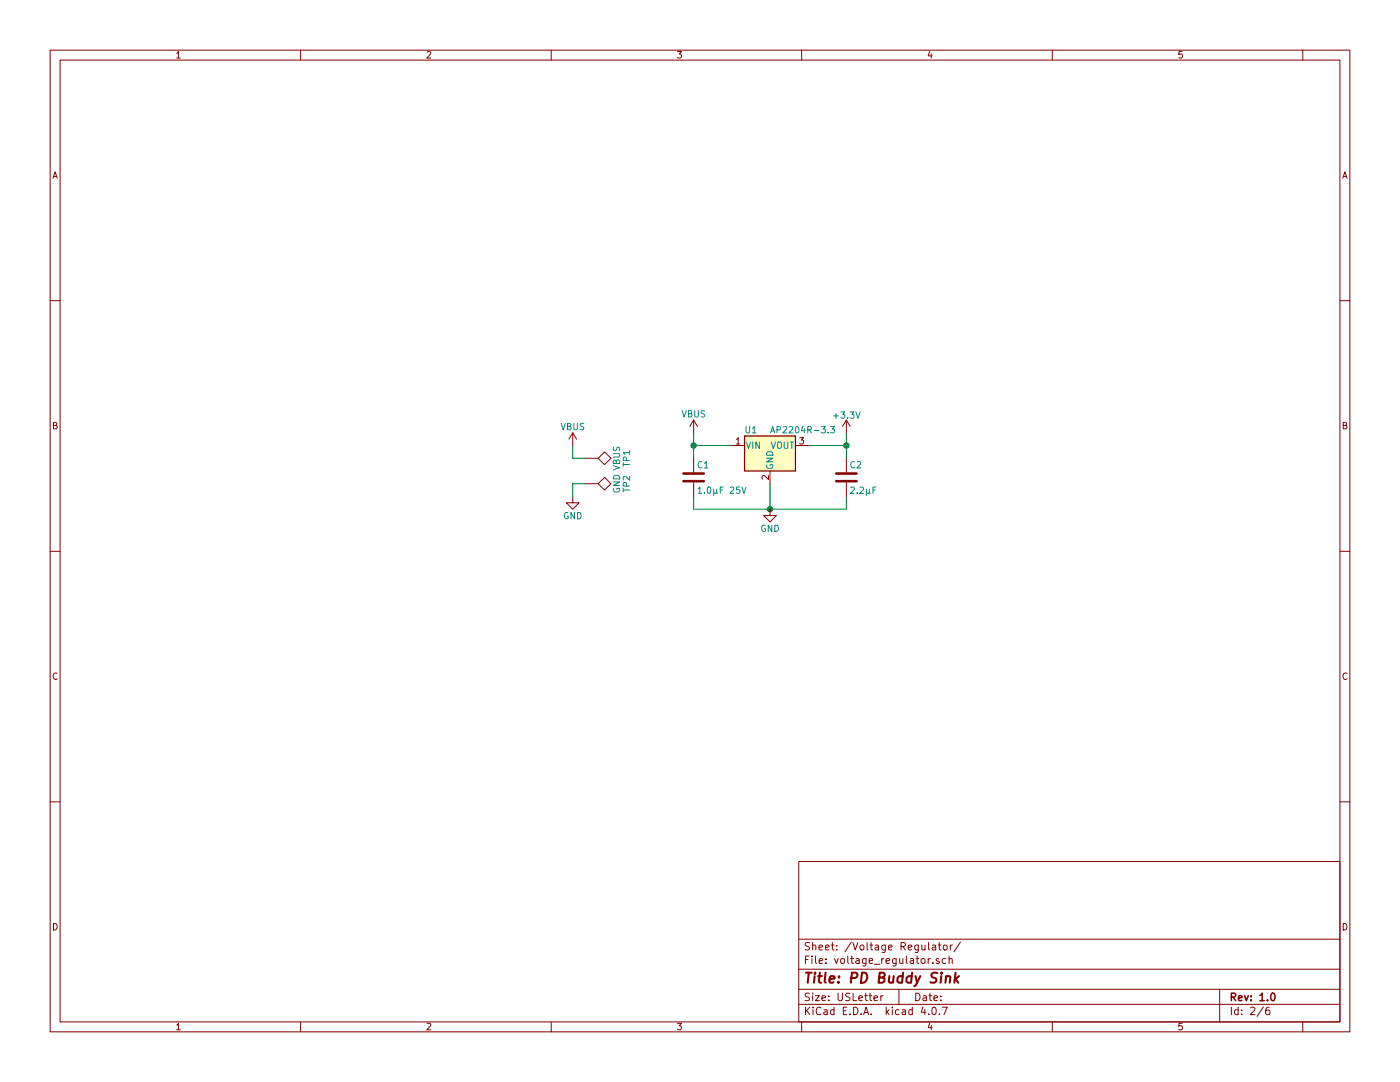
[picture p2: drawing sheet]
<svg xmlns="http://www.w3.org/2000/svg" width="279mm" height="216mm" viewBox="0 0 279 216" stroke-linecap="round" stroke-linejoin="round" font-family="sans-serif">
<g fill="none" stroke="#840000" stroke-width=".2">
<path d="M10 10h259.4v195.9h-259.4zM12 12h255.4v191.9h-255.4zM35.3 10.6l.3-.3v1.3M35.3 11.6h.7M60 10v2M85.2 10.4l.5-.1 .3 .3-.8 1h.8M110 10v2M135.2 10.3h.8l-.4 .5h.3l.1 .2-.1 .5-.2 .1-.5-.1M160 10v2M185.5 10.2l-.3 1h.8M185.9 10.7v.9M210 10v2"/>
<path d="M235.9 10.3h-.6v.6l.1-.1h.5l.1 .5-.3 .3-.4-.1M260 10v2M10.6 35.6l.4-1.3 .4 1.3M10.7 35.2h.6M268 35.6l.4-1.3 .4 1.3M268.1 35.2h.6M10 60h2M267.4 60h2M10.7 84.9l.5-.1 .2-.2-.1-.2-.6-.1v1.3h.5l.2-.5-.3-.2M114.3 99.1v1.2h1.3l-1.3 1.3-1.3-1.3h1.3M114.3 86.4l-.8 1.2M114.3 86.4v2.5"/>
<path d="M114.3 86.4l.8 1.2M116.8 91.4h2.6M116.8 96.5h2.6M119.4 91.4l1.2-1.2 1.3 1.2-1.3 1.3zM119.4 96.5l1.2-1.2 1.3 1.2-1.3 1.3zM138.4 83.8v2.6M138.4 91.4v2.8M138.4 96.3v2.8M138.4 83.8l-.7 1.3M138.4 83.8l.8 1.3M146 88.9h2.6M147 87.7l.3-.4v1.3"/>
<path d="M147 88.6h.7M153.4 94.9v.8l-.9-.8-.4 .2 .1 .5M153.7 94v2.5M158.7 88.9h2.6M159.6 87.3h.8l-.5 .5 .4 .1v.6l-.2 .1-.5-.1M168.9 83.8v2.6M168.9 91.4v2.8M168.9 96.3v2.8M168.9 83.8l-.8 1.3M168.9 83.8l.8 1.3M268.1 84.9l.5-.1 .2-.2-.1-.2-.6-.1v1.3h.5l.2-.5-.3-.2M10 110h2"/>
<path d="M153.7 101.6v1.3h1.2l-1.2 1.2-1.3-1.2h1.3M267.4 110h2M11.4 134.4a.62 .62 0 0 0-.8 .4 .62 .62 0 0 0 .6 .8l.2-.1M268.8 134.4a.62 .62 0 0 0-.8 .4 .62 .62 0 0 0 .6 .8l.2-.1M10 160h2M267.4 160h2M159.4 171.9h108v32h-108zM10.7 184.3a.65 .65 0 0 1 .7 .6 .65 .65 0 0 1-.7 .7zM159.4 197.4h108M159.4 193.4h108M159.4 187.4h108M160.8 191.5h.5"/>
<path d="M161.5 190.8h-.7v1.5M161.5 198.2h-.5l-.3 .3 .1 .3 .7 .3v.4l-.2 .2-.6-.1M161.5 188.1h-.5l-.3 .2 .1 .3 .7 .4v.4l-.2 .2-.6-.1M162.1 190.8v.1M162.1 191.3v1M162.2 198.2v.1M162.2 188.7l.2-.1h.4v1M162.2 188.1v1.5M162.2 198.7v1M162.7 198.7h.8l-.8 1h.8M162.8 190.8v1.2l.2 .3M163.4 189.1l.8-.2-.1-.3h-.4l-.3 .2 .1 .7h.6"/>
<path d="M163.5 191.8l.7-.2-.1-.3h-.4l-.2 .2 .1 .7h.5M164 199.2l.7-.2v-.2l-.4-.1-.3 .2 .1 .7h.6M164.7 189.1l.8-.2-.1-.3h-.4l-.3 .2 .1 .7h.6M164.8 192.1v.2M164.8 191.3v.2M165.4 199.5v.2M165.4 198.8v.1M165.9 188.6h.6M166.1 188.1v1.3l.4 .2M166.5 191.3l.4 1 .4-1M167 189.4v.2M167 188.6v.2"/>
<path d="M167.3 198.2v1.2l.2 .3h.3l.3-.3v-1.2M167.8 191.4l.2-.1 .5 .1 .1 .6-.2 .2-.4 .1-.2-.2zM169.2 190.8v1.2l.2 .3M169.6 198.2h-.6l-.2 .3v.3l.7 .3v.4l-.2 .2-.5-.1M169.8 191.3h.5M169.9 188l-1.3 1.9M170 190.8v1.2l.3 .3M170.2 188.1l.5 1.5 .5-1.5M170.3 198.2v1.5h.7M170.8 191.3h.6l.1 1M171.4 199.2l.7-.2v-.2l-.5-.1-.2 .2 .1 .7h.6M171.5 191.6l-.5 .1-.2 .2 .2 .4 .5-.1"/>
<path d="M171.7 188.7l.2-.1 .4 .1 .1 .6-.1 .2-.4 .1-.2-.2zM172.6 198.7h.5M172.8 198.2v1.3l.3 .2M172.8 191.3v1.3l-.3 .2-.3-.1M172.8 191.3h-.4l-.3 .2 .1 .6 .2 .2 .4-.1M173.1 188.1v1.3l.2 .2M173.4 198.7h.6M173.5 191.8l.7-.2-.1-.3h-.4l-.2 .2v.7h.6M173.6 198.2v1.3l.4 .2M173.6 188.6h.6M173.8 188.1v1.3l.4 .2M174.4 199.2l.7-.2v-.2l-.4-.1-.3 .2 .1 .7h.6"/>
<path d="M174.5 192.4h1.1M174.7 188.6h.6v1M175.3 188.9l-.4 .1-.3 .2 .3 .4 .4-.1M175.8 198.7v1M176 191.3v1M176.2 198.7l-.4 .3M176.4 191.3l-.4 .2M176.7 188.6l-.1 1.3-.2 .2-.4-.1M176.7 188.6h-.4l-.3 .2v.6l.3 .2 .4-.1M176.8 191.8l.7-.2v-.3h-.4l-.3 .2 .1 .7h.6M177.3 189.1l.7-.2v-.3h-.5l-.2 .2 .1 .7h.6M178.8 191.3v1.3l-.2 .2-.4-.1"/>
<path d="M178.8 191.3h-.4l-.3 .2 .1 .6 .2 .2 .4-.1M179.4 197.4v3M179.6 191.3v.9l.4 .1 .2-.2M179.8 188.8h.7l.2-.2-.1-.4-.2-.1h-.6v1.5M180.2 191.3v1M180.2 188.8l.5 .8M180.9 190.8v1.2l.2 .3M181.3 189.1l.7-.2-.1-.3h-.4l-.2 .2v.7h.6M181.7 191.3h.6v1M182.3 191.6l-.5 .1-.2 .2 .2 .4 .5-.1M182.8 198.2a.76 .76 0 0 1 .8 .7 .76 .76 0 0 1-.8 .8zM182.8 191.3h.6"/>
<path d="M183 190.8v1.2l.4 .3M183.3 188.6l-.1 1.3-.2 .2-.4-.1M183.3 188.6h-.5l-.3 .2 .1 .6 .2 .2 .5-.1M183.9 191.4l.2-.1 .4 .1 .1 .6-.1 .2-.4 .1-.2-.2zM184 188.6v.9l.4 .1 .2-.2M184.3 198.8h.5l.1 .9M184.6 188.6v1M184.9 199l-.5 .1-.2 .2 .2 .4 .5-.1M185.2 191.3v1M185.3 188.1v1.3l.2 .2M185.4 198.7h.6M185.6 198.2v1.3l.4 .2"/>
<path d="M185.7 191.3l-.5 .2M186.1 188.6h.6v1M186.2 192.1v.2M186.4 199.2l.7-.2-.1-.2-.4-.1-.2 .2 .1 .7h.5M186.7 188.9l-.4 .1-.3 .2 .3 .4 .4-.1M187.2 188.6h.6M187.4 191.3a.37 .37 0 0 0-.6 .2l.1 .2 .5 .1 .1 .2-.3 .3-.4-.1M187.5 188.1v1.3l.3 .2M187.8 199.5v.2M187.8 198.8v.1M188.3 188.7l.2-.1 .5 .1v.6l-.1 .2-.4 .1-.2-.2zM188.7 191.3h-.4l-.3 .2 .1 .6 .2 .2 .4-.1"/>
<path d="M189.4 191.4l.2-.1h.4v1M189.4 190.8v1.5M189.7 188.6v1M190.1 188.6l-.4 .2M191.7 188l-1.3 1.9M243.4 197.4v6.5M268.1 184.3a.65 .65 0 0 1 .7 .6 .65 .65 0 0 1-.7 .7zM35.3 204.5l.3-.3v1.3M35.3 205.5h.7M60 203.9v2M85.2 204.3l.5-.1 .3 .3-.8 1h.8M110 203.9v2"/>
<path d="M135.2 204.2h.8l-.4 .5h.3l.1 .2-.1 .5-.2 .1-.5-.1M159.4 200.4h108M160 203.9v2M160.8 201v1.5M161 201.6l.6 .9M161.6 201l-.8 .8M162.3 201v.1M162.3 201.5v1M163.8 201.1a.71 .71 0 0 0-1 .5 .71 .71 0 0 0 .8 .9l.2-.2M164.5 201.5h.5l.1 1M165.1 201.8l-.5 .1-.2 .2 .2 .4 .5-.1M166.4 201.5h-.4l-.3 .3 .1 .5 .2 .2 .4-.1"/>
<path d="M166.4 201v1.5M168.3 201.7h.5M169 201h-.7v1.5h.7M169.6 202.3v.2M170.4 201a.76 .76 0 0 1 .8 .7 .76 .76 0 0 1-.8 .8zM171.9 202.3v.2M172.4 202.5l.4-1.5 .6 1.5M172.5 202h.7M173.9 202.3v.2M176.9 201v1.5M177 201.9l.4 .6M177.4 201.5l-.5 .5"/>
<path d="M178.1 201v.1M178.1 201.5v1M179.4 201.5h-.4l-.3 .3 .1 .5 .2 .2 .4-.1M180.1 201.5h.6v1M180.7 201.8l-.5 .1-.2 .2 .2 .4 .5-.1M182.1 201.5h-.5l-.2 .3v.5l.2 .2 .5-.1M182.1 201v1.5M184.2 200.9l-.4 1.1h1M184.6 201.5v1M185.3 202.3v.2M185.5 204.1l-.3 1h.8M185.9 204.6v.9"/>
<path d="M186.1 201.1l.2-.1a.8 .8 0 0 1 .6 .7 .8 .8 0 0 1-.6 .8l-.2-.2-.1-.4zM187.5 202.3v.2M188 201h1.1l-.7 1.5M210 203.9v2M235.9 204.2h-.6v.6l.1-.1h.5l.1 .5-.3 .3-.4-.1M245.7 201v1.5M247.1 201.5h-.4l-.3 .3 .1 .5 .2 .2 .4-.1M247.1 201v1.5M247.8 202.3v.2M247.8 201.5v.2M249.6 201.1l.6-.1 .2 .4-.9 1.1h.9M252.1 200.9l-1.2 1.9"/>
<path d="M253.3 201h-.4a1.11 1.11 0 0 0-.2 1.4l.5 .1 .2-.2v-.5l-.2-.3-.5 .1-.1 .2M260 203.9v2"/>
</g>
<path d="M245.7 199l.8-.1 .1-.2-.1-.4-.2-.1h-.6v1.5M246.1 199l.5 .7M247.2 199.2l.7-.2-.1-.2-.4-.1-.2 .2v.7h.6M248.4 198.7l.3 1 .4-1M249.7 199.5v.2M249.7 198.8v.1M251.5 198.6l.4-.4v1.5M251.5 199.7h.8M253 199.5v.2M253.7 198.3l.2-.1a.8 .8 0 0 1 .6 .7 .8 .8 0 0 1-.6 .8l-.2-.2-.1-.4z" fill="none" stroke="#840000" stroke-width=".3"/>
<g fill="none" stroke="#840000" stroke-width=".41">
<path d="M160.9 194.1h1.1M161.4 194.1l-.2 2M162.6 194.8l-.2 1.3M162.7 194.1l-.1 .2 .2-.1-.1-.1-.1 .2M163.3 194.8h.7M163.6 194.1l-.2 1.7 .1 .2 .4 .1M164.8 194.1l-.2 1.7 .2 .3M165.6 195.4l.9-.2v-.4h-.8l-.2 1 .3 .3 .5-.1M167.3 195.9l.1 .1-.1 .1-.1-.1 .1-.1v.2M167.5 194.8l-.1 .2-.1-.1 .2-.1-.1 .2M169.9 195.1l1-.1a.56 .56 0 0 0 .1-.8l-1-.1-.2 2M172 194.1a.97 .97 0 0 1 1.1 .6 .97 .97 0 0 1-.3 1.1l-.5 .3h-.5z"/>
<path d="M175.5 195l.8-.1a.46 .46 0 0 0 .3-.4 .46 .46 0 0 0-.4-.4h-.6l-.3 2 1-.1a.54 .54 0 0 0 .1-.9l-.3-.1M177.5 194.8l-.1 1.2a.56 .56 0 0 0 .8-.1M178.4 194.8l-.2 1.3M180.2 194.8a.7 .7 0 0 0-1.1 .3v.8l.3 .2 .6-.1M180.2 194.1l-.2 2M182 194.8a.7 .7 0 0 0-1.1 .3v.8l.3 .2 .6-.1M182 194.1l-.2 2M182.7 194.8l.3 1.3M183.7 194.8l-.9 1.8-.4 .2M187.1 194.2l-.8-.1-.3 .2-.1 .4a.81 .81 0 0 0 .9 .5l.1 .3-.2 .5-.2 .1-.8-.1M187.9 194.8l-.2 1.3M187.9 194.1v.2l.1-.1-.1-.1v.2"/>
<path d="M188.8 194.9l.3-.1h.5l-.1 1.3M188.8 194.8l-.1 1.3M190.7 194.1l-.2 2M190.7 195.3l.5 .8M191.4 194.8l-.9 .7"/>
</g>
<path d="M114.3 88.9v2.5h2.5M116.8 96.5h-2.5v2.6M138.4 86.4v5M138.4 99.1v2.5h30.5v-2.5M138.4 88.9h7.6M153.7 96.5v5.1M161.3 88.9h7.6M168.9 86.4v5" fill="none" stroke="#008400" stroke-width=".2"/>
<g fill="#008400" stroke="#008400" stroke-width=".25">
<circle cx="153.7" cy="101.6" r=".51"/>
<circle cx="138.4" cy="88.9" r=".51"/>
<circle cx="168.9" cy="88.9" r=".51"/>
</g>
<path d="M136.4 96h4.1M136.4 94.5h4.1M166.9 96h4M166.9 94.5h4" fill="none" stroke="#840000" stroke-width=".51"/>
<g fill="none" stroke="#008484" stroke-width=".2">
<path d="M112 84.5l.4 1.3 .4-1.3M113.3 85.1l.6-.1v-.4l-.6-.1v1.3h.4l.3-.5-.3-.2M114.5 84.5v1l.3 .3h.2l.2-.3v-1M116.5 84.5h-.5l-.2 .2 .1 .3 .6 .3v.3l-.2 .2-.5-.1M122.4 92.9l1.3 .4-1.3 .5M122.4 90.5h1l.3 .2v.3l-.3 .2h-1M122.4 96.2h1.3l-1.3 .7h1.3M122.5 89.2v.7h.4l.2-.5 .3-.2 .3 .3-.1 .4M122.5 97.5a.59 .59 0 0 0 .5 .7 .59 .59 0 0 0 .6-.7l-.5-.1v.3M122.5 95.1a.69 .69 0 0 1 .7-.2 .69 .69 0 0 1 .5 .7h-1.3zM123 92l.2-.2 .5 .2v.5h-1.3l.1-.6h.4l.1 .6M124.4 97.8h1.3"/>
<path d="M124.4 92.3v.7M124.4 97.4v.7M124.4 92.7h1.3M125 91.9v-.6l-.5-.1-.1 .7h1.3M125 97v-.6l-.5-.1-.1 .7h1.3M125.7 90.3h-1.3l.3 .4M125.7 95v.8l-1-.8-.3 .3 .1 .5M125.7 90v.7M136.1 81.9l.4 1.3 .5-1.3M137.4 82.5l.6-.1v-.4l-.6-.1v1.3h.5l.2-.4-.3-.3M138.7 81.9v1.1l.2 .2h.2l.3-.2v-1.1M139.3 97.5l.4-.3v1.3"/>
<path d="M139.3 98.5h.7M140.1 92.2a.61 .61 0 0 0-.8 .4 .61 .61 0 0 0 .6 .8l.2-.2M140.6 92.5l.3-.4v1.3M140.6 98.3v.2M140.6 93.4h.7M140.6 82l-.4-.1-.3 .3 .1 .3 .6 .2v.4l-.2 .1-.5-.1M141.2 97.3l.2-.1a.67 .67 0 0 1 .5 .6 .67 .67 0 0 1-.5 .7l-.3-.5zM142.4 97.6v1.3M143 98.2l.2 .3M143 97.6v.8l-.4 .1-.2-.3M143.7 97.8h.5M144.3 97.2h-.6v1.3"/>
<path d="M145.7 97.3l.5-.1 .3 .3-.8 1h.8M147.6 97.2h-.6v.6l.1-.1 .5 .1v.5l-.2 .2-.4-.2M148.1 97.2l.4 1.3 .4-1.3M148.9 85.1v1l.2 .3h.3l.2-.3v-1M149 88.2l.4 1.3 .4-1.3M150.2 85.5l.3-.4v1.3M150.2 86.4h.7M150.2 88.2v1.3M151.6 88.2v1.3l-.7-1.3v1.3M153 91.4h1.3l-1.3 .8h1.3M153 92.8a.59 .59 0 0 0 .6 .7 .59 .59 0 0 0 .6-.7l-.5-.1v.2M153 90.3a.69 .69 0 0 1 .8-.1 .69 .69 0 0 1 .5 .6h-1.3z"/>
<path d="M153.8 86.4l.4-1.3 .4 1.3M153.9 88.2l.4 1.3 .5-1.3M153.9 86h.6M155.1 85.8l.6-.1v-.5l-.6-.1v1.3M155.2 88.4l.2-.2 .4 .1a.83 .83 0 0 1-.1 1.2 .44 .44 0 0 1-.6-.4zM156.3 85.2l.5-.1 .2 .4-.8 .9h.8M156.5 88.2v1l.2 .3h.3l.2-.3v-1M157.5 85.2l.5-.1 .2 .4-.8 .9h.8M157.7 88.2h.7M158 88.2v1.3M158.8 85.2l.2-.1a.67 .67 0 0 1 .5 .7 .67 .67 0 0 1-.5 .6l-.3-.5zM160.2 85l-.3 1h.8"/>
<path d="M160.5 85.5v.9M161.2 85.8l.6-.1 .1-.5-.7-.1v1.3M161.5 85.8l.4 .6M162.5 85.9h.9M163.9 85.1h.8l-.4 .5 .4 .1v.6l-.2 .1-.6-.1M165.3 86.3v.1M165.8 85.1h.7l-.4 .5 .4 .1v.6l-.2 .1-.5-.1M166.4 83h.9M166.9 82.5v1M167.8 82.2h.8l-.4 .5 .4 .1v.5l-.2 .2-.6-.2M169.2 83.3v.2M169.6 82.2h.8l-.4 .5 .4 .1v.5l-.2 .2-.6-.2"/>
<path d="M169.8 97.3l.5-.1 .2 .3-.8 1h.8M170.6 92.2a.61 .61 0 0 0-.9 .4 .61 .61 0 0 0 .6 .8l.3-.2M170.8 82.2l.4 1.3 .5-1.3M171.1 92.2l.5-.1 .2 .4-.8 .9h.8M171.1 98.3v.2M171.6 97.3l.5-.1 .2 .3-.7 1h.7M172.9 97.6v1.3M173.5 98.2l.2 .3M173.5 97.6l-.1 .8-.3 .1-.2-.3M174.2 97.8h.5M174.8 97.2h-.6v1.3M113.3 102.3a.59 .59 0 0 0-.7 .6 .59 .59 0 0 0 .7 .6l.1-.5h-.2"/>
<path d="M114.7 102.3v1.2l-.8-1.2v1.2M115.3 102.3a.64 .64 0 0 1 .7 .6 .64 .64 0 0 1-.7 .6zM152.7 104.9a.59 .59 0 0 0-.7 .5 .59 .59 0 0 0 .7 .6l.1-.5h-.3M154 104.8v1.3l-.7-1.3v1.3M154.6 104.8a.64 .64 0 0 1 .8 .6 .64 .64 0 0 1-.8 .7z"/>
</g>
<path d="M148.6 87h10.1v7h-10.1z" fill="#ffffc2" stroke="#ffffc2" stroke-width=".2"/>
<path d="M148.6 87h10.1v7h-10.1z" fill="none" stroke="#840000" stroke-width=".25"/>
</svg>
